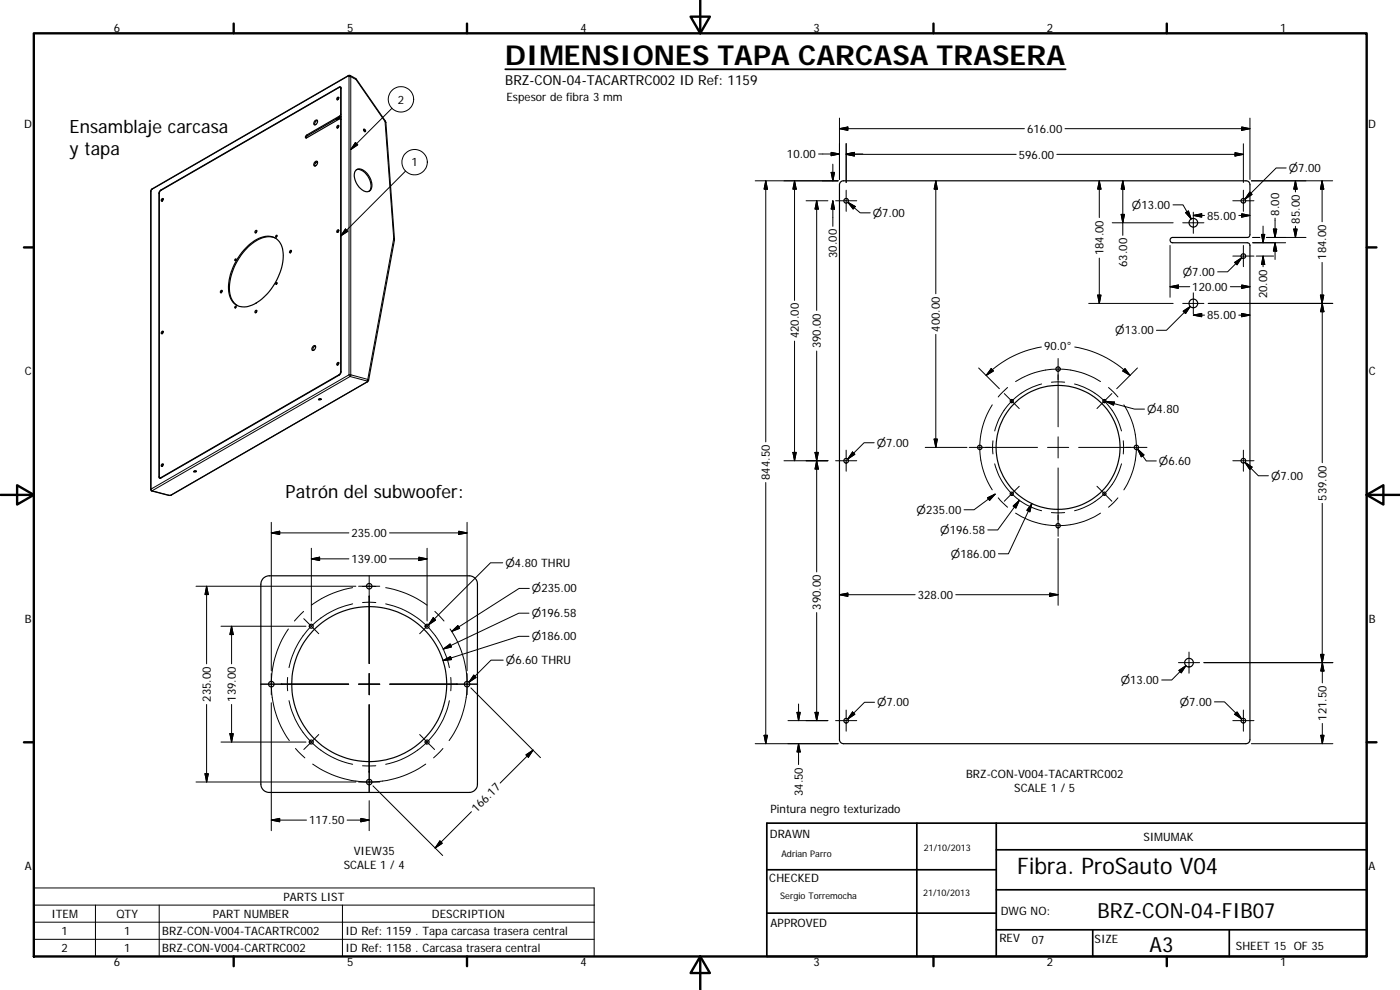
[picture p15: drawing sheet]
<svg xmlns="http://www.w3.org/2000/svg" width="420mm" height="297mm" viewBox="0 0 420 297" stroke-linecap="round" stroke-linejoin="round" font-family="sans-serif">
<defs><g id="words">
<text font-size="8.2" x="151.6" y="19.4">DIMENSIONES TAPA CARCASA TRASERA</text>
<text font-size="6.9" x="305.3" y="262.2">Fibra. ProSauto V04</text>
<g font-size="6.3">
<text x="329.4" y="275.4">BRZ-CON-04-FIB07</text>
<text x="345" y="285.6">A3</text>
</g>
<g font-size="5.5">
<text x="20.9" y="40">Ensamblaje carcasa</text>
<text x="20.9" y="46.6">y tapa</text>
<text x="85.7" y="149.4">Patrón del subwoofer:</text>
</g>
<text font-size="4.1" x="151.6" y="25.5">BRZ-CON-04-TACARTRC002 ID Ref: 1159</text>
<g font-size="3.5">
<text x="34.2" y="9.6">6</text>
<text x="104.2" y="9.6">5</text>
<text x="174.2" y="9.6">4</text>
<text x="244.2" y="9.6">3</text>
<text x="314.2" y="9.6">2</text>
<text x="384.2" y="9.6">1</text>
<text x="119.4" y="31.1">2</text>
<text x="152" y="30.2">Espesor de fibra 3 mm</text>
<text x="7.3" y="38.4">D</text>
<text x="308.2" y="39.9">616.00</text>
<text x="410.6" y="38.4">D</text>
<text x="236.2" y="47.5">10.00</text>
<text x="305.8" y="47.6">596.00</text>
<text x="123.5" y="49.9">1</text>
<text x="362.3" y="65.9">85.00</text>
<text x="383.9" y="64.7" transform="rotate(-90 383.9 64.7)">8.00</text>
<text x="390" y="67.1" transform="rotate(-90 390 67.1)">85.00</text>
<text x="251.2" y="77.4" transform="rotate(-90 251.2 77.4)">30.00</text>
<text x="331.2" y="76.6" transform="rotate(-90 331.2 76.6)">184.00</text>
<text x="398" y="78" transform="rotate(-90 398 78)">184.00</text>
<text x="338.2" y="80.1" transform="rotate(-90 338.2 80.1)">63.00</text>
<text x="357.8" y="87.3">120.00</text>
<text x="380.3" y="89.5" transform="rotate(-90 380.3 89.5)">20.00</text>
<text x="362.3" y="95.8">85.00</text>
<text x="239.7" y="101.5" transform="rotate(-90 239.7 101.5)">420.00</text>
<text x="282.1" y="99.5" transform="rotate(-90 282.1 99.5)">400.00</text>
<text x="246.3" y="104.5" transform="rotate(-90 246.3 104.5)">390.00</text>
<text x="313.3" y="105">90.0°</text>
<text x="7.4" y="112.6">C</text>
<text x="410.8" y="112.6">C</text>
<text x="231.1" y="144" transform="rotate(-90 231.1 144)">844.50</text>
<text x="398.1" y="150.2" transform="rotate(-90 398.1 150.2)">539.00</text>
<text x="105.5" y="161.1">235.00</text>
<text x="105.5" y="169">139.00</text>
<text x="275.4" y="179.7">328.00</text>
<text x="246.3" y="183" transform="rotate(-90 246.3 183)">390.00</text>
<text x="7.4" y="186.9">B</text>
<text x="410.8" y="186.9">B</text>
<text x="63.3" y="210.6" transform="rotate(-90 63.3 210.6)">235.00</text>
<text x="70.8" y="210.6" transform="rotate(-90 70.8 210.6)">139.00</text>
<text x="398.1" y="216.3" transform="rotate(-90 398.1 216.3)">121.50</text>
<text x="289.9" y="233.5">BRZ-CON-V004-TACARTRC002</text>
<text x="240.9" y="238.9" transform="rotate(-90 240.9 238.9)">34.50</text>
<text x="304.4" y="237.7">SCALE 1 / 5</text>
<text x="143" y="243.9" transform="rotate(-45 143 243.9)">166.17</text>
<text x="231.2" y="244">Pintura negro texturizado</text>
<text x="92.8" y="247.3">117.50</text>
<text x="231.1" y="251.4">DRAWN</text>
<text x="106.2" y="256.6">VIEW35</text>
<text x="343.2" y="252.3">SIMUMAK</text>
<text x="7.4" y="261.1">A</text>
<text x="103.2" y="260.8">SCALE 1 / 4</text>
<text x="410.8" y="261.1">A</text>
<text x="230.9" y="264.6">CHECKED</text>
<text x="15.4" y="275.4">ITEM</text>
<text x="34.9" y="275.4">QTY</text>
<text x="63.9" y="275.4">PART NUMBER</text>
<text x="85.1" y="270.3">PARTS LIST</text>
<text x="129.6" y="275.4">DESCRIPTION</text>
<text x="300.3" y="274.5">DWG NO:</text>
<text x="18.4" y="280.5">1</text>
<text x="37.3" y="280.5">1</text>
<text x="48.7" y="280.6">BRZ-CON-V004-TACARTRC002</text>
<text x="103.7" y="280.6">ID Ref: 1159 . Tapa carcasa trasera central</text>
<text x="231.3" y="278.2">APPROVED</text>
<text x="18.4" y="285.7">2</text>
<text x="37.3" y="285.7">1</text>
<text x="48.7" y="285.7">BRZ-CON-V004-CARTRC002</text>
<text x="103.7" y="285.7">ID Ref: 1158 . Carcasa trasera central</text>
<text x="299.9" y="282.6">REV</text>
<text x="309.7" y="283.3">07</text>
<text x="328.5" y="283">SIZE</text>
<text x="370.9" y="285.1">SHEET 15 OF 35</text>
<text x="34.2" y="289.9">6</text>
<text x="104.2" y="289.9">5</text>
<text x="174.2" y="289.9">4</text>
<text x="244.2" y="289.9">3</text>
<text x="314.2" y="289.9">2</text>
<text x="384.2" y="289.9">1</text>
</g>
<g font-size="3.3">
<text x="386.8" y="51.6">⌀7.00</text>
<text x="261.9" y="65.1">⌀7.00</text>
<text x="339.7" y="62.7">⌀13.00</text>
<text x="355" y="82.8">⌀7.00</text>
<text x="334.7" y="100.4">⌀13.00</text>
<text x="344.3" y="124">⌀4.80</text>
<text x="263.1" y="134.1">⌀7.00</text>
<text x="347.8" y="139.5">⌀6.60</text>
<text x="381.5" y="144">⌀7.00</text>
<text x="275.1" y="154.2">⌀235.00</text>
<text x="282.2" y="160.2">⌀196.58</text>
<text x="285.4" y="167.4">⌀186.00</text>
<text x="151.7" y="170.1">⌀4.80 THRU</text>
<text x="159.6" y="177.7">⌀235.00</text>
<text x="159.6" y="185.2">⌀196.58</text>
<text x="159.6" y="192.2">⌀186.00</text>
<text x="151.8" y="199.3">⌀6.60 THRU</text>
<text x="336.3" y="205.2">⌀13.00</text>
<text x="263.2" y="211.9">⌀7.00</text>
<text x="354.1" y="211.8">⌀7.00</text>
</g>
<g font-size="2.7">
<text x="234.5" y="257.1">Adrian Parro</text>
<text x="277.3" y="255.2">21/10/2013</text>
<text x="234.2" y="269.7">Sergio Torremocha</text>
<text x="277" y="268.7">21/10/2013</text>
</g>
</g></defs>
<g fill="none" stroke="#000" stroke-width=".36">
<path d="M94.5 36.2a.5 .5 0 0 1 .8-.1 .5 .5 0 0 1-.1 .8 .52 .52 0 0 1-.7 .6 .52 .52 0 0 1-.2-.9zM95.3 36.2a1.08 1.08 0 0 0-.8 1.3M101.3 37.7l.1-.1a.36 .36 0 0 1 .2 .5 .36 .36 0 0 1-.5 .1zM101.3 29.2h.1a.35 .35 0 0 1 .2 .5 .35 .35 0 0 1-.5 0zM101.7 37.8l-.4 .6M101.7 29.3l-.4 .6M102.1 35.6l.2 .1M102.3 26.2h-.2l.3 .2M102.4 26.4l-.2-.3h-.4l-53.6 30.9-.4 .6-.1 85.5 .2 .4 .3-.1M102.4 35.2l-1.1 .6-.3-.1M102.4 34.9l-1.4 .8M102.4 34.8l-10.1 5.9-.4 .7"/>
<path d="M102.4 26.4l-.2 85.7-.4 .4-53.6 30.9M109.1 38.9l.4 .6M109.1 38.8a.43 .43 0 0 1 .5 .2 .43 .43 0 0 1-.1 .5l-.4-.4zM45.4 56.9l59.4-34.3 2.1 1.2 8.9 12.9 2.6 35.3-7.9 42.3-59.5 34.4-5.5-1.4-.3-.4v-89.6zM48.1 57.3l53.6-31 .4-.1 .1 8.3-10.2 6.1a.42 .42 0 0 0-.4 .4 .42 .42 0 0 0 .4 .4l9.9-5.7h.3l-.1 76.4-.2 .3-53.8 31-.3-.3v-85.3zM48.5 59.7l.3-.1a.36 .36 0 0 1 .1 .5 .36 .36 0 0 1-.5 .1zM49 59.7l-.3 .6M94.5 48.6a.5 .5 0 0 1 .8-.1 .5 .5 0 0 1-.1 .8 .51 .51 0 0 1-.7 .5 .51 .51 0 0 1-.2-.8zM95.3 48.5l-.3 .1a1.02 1.02 0 0 0-.5 1.2M106.8 51.1a2.57 2.57 0 0 1 3.6 1.2 3.8 3.8 0 0 1 .5 5 2.96 2.96 0 0 1-3.6-1.8 3.9 3.9 0 0 1-.5-4.4zM107 50.9a3.6 3.6 0 0 1 3.8 2.7 3.3 3.3 0 0 1-.1 3.8M252.2 54.7l.9-.4h120.8l1 .4 .2 .7v15l-.4 .7-22.8 .1a.79 .79 0 0 0-.8 .8 .79 .79 0 0 0 .8 .8h22.4l.4 .1 .4 .5v148.5l-.2 .8-1 .4h-121l-.7-.4-.3-.8v-166.5z"/>
<path d="M70.9 77.9l-.2 .2M74.2 74a7.8 7.8 0 0 1 8.3-2.7 5.9 5.9 0 0 1 2.5 6 17.8 17.8 0 0 1-9.4 14.3 4.7 4.7 0 0 1-7-4.2 17.7 17.7 0 0 1 5.6-13.4zM76.6 69.3l.2-.2a.33 .33 0 0 1 .2 .5 .33 .33 0 0 1-.5 .1zM77.1 69.3l-.3 .5M82.7 71.5a7.1 7.1 0 0 0-7.6 2.1 17.5 17.5 0 0 0-6.1 14.5 5.2 5.2 0 0 0 2.1 3.5M82.8 70.7l.3-.1a.28 .28 0 0 1 0 .4 .28 .28 0 0 1-.4 0zM83.2 70.8l-.2 .2M87 75.3l.2-.2a.34 .34 0 0 1 .2 .5 .34 .34 0 0 1-.5 .1zM87.5 75.3l-.3 .5M101.3 69h.1a.35 .35 0 0 1 .2 .5 .35 .35 0 0 1-.5 0zM101.7 69.1l-.4 .6M48.6 99.4h.2a.36 .36 0 0 1 .1 .5 .36 .36 0 0 1-.5 .1z"/>
<path d="M49 99.5l-.3 .6M66.3 87.2l.2-.1a.32 .32 0 0 1 .1 .5 .32 .32 0 0 1-.5 .1zM66.7 87.3l-.3 .5M70.9 92.1l-.2 .2M77.1 93.3l-.3 .5M83.2 85l-.2 .2M93.9 103.9a.49 .49 0 0 1 .8-.1 .49 .49 0 0 1-.1 .8 .56 .56 0 0 1-.9 .5 .56 .56 0 0 1 .1-1zM94.7 103.8l-.7 .5-.1 .9M95.6 119.8a.43 .43 0 0 1 .8 0l-.7 .2zM96.1 119.6l-.2 .1M101.3 108.8h.1a.36 .36 0 0 1 .2 .5 .36 .36 0 0 1-.5 0zM101.7 108.9l-.4 .6"/>
<path d="M48.6 139.2h.2a.36 .36 0 0 1 .1 .5 .36 .36 0 0 1-.5 .1zM49 139.3l-.3 .6M48 143.3l.2 .1M48 143.3v.2M58.2 141.4a.42 .42 0 0 1 .4-.2 .42 .42 0 0 1 .3 .3l-.6 .1zM58.6 141.2l-.2 .1M79.2 173.4l1.6-.6h60a2.48 2.48 0 0 1 2.5 2.5v60a2.47 2.47 0 0 1-2.5 2.5h-60a2.51 2.51 0 0 1-2.5-2.5v-60l.2-1.1z"/>
<circle cx="70.7" cy="77.9" r=".26"/>
<circle cx="253.9" cy="60.2" r=".7"/>
<circle cx="358.1" cy="66.8" r="1.29"/>
<circle cx="373.2" cy="60.2" r=".7"/>
<circle cx="373.2" cy="76.8" r=".7"/>
<circle cx="70.7" cy="92.1" r=".27"/>
<circle cx="76.8" cy="93.4" r=".35"/>
<circle cx="83" cy="85" r=".26"/>
<circle cx="358.1" cy="91" r="1.28"/>
<circle cx="317.5" cy="110.7" r=".66"/>
<circle cx="253.9" cy="138.2" r=".7"/>
<circle cx="294" cy="134.2" r=".66"/>
<circle cx="303.6" cy="120.3" r=".49"/>
<circle cx="317.5" cy="134.2" r="18.6"/>
<circle cx="331.4" cy="120.3" r=".48"/>
<circle cx="341" cy="134.2" r=".66"/>
<circle cx="373.2" cy="138.2" r=".7"/>
<circle cx="303.6" cy="148.1" r=".48"/>
<circle cx="317.5" cy="157.7" r=".66"/>
<circle cx="331.4" cy="148.1" r=".47"/>
<circle cx="110.8" cy="175.9" r=".83"/>
<circle cx="93.4" cy="187.9" r=".6"/>
<circle cx="128.2" cy="187.9" r=".6"/>
<circle cx="356.8" cy="198.8" r="1.29"/>
<circle cx="81.4" cy="205.3" r=".82"/>
<circle cx="110.8" cy="205.3" r="23.2"/>
<circle cx="140.2" cy="205.3" r=".83"/>
<circle cx="253.9" cy="216.2" r=".7"/>
<circle cx="373.2" cy="216.2" r=".7"/>
<circle cx="93.4" cy="222.6" r=".61"/>
<circle cx="110.8" cy="234.6" r=".83"/>
<circle cx="128.2" cy="222.6" r=".61"/>
</g>
<g fill="none" stroke="#000" stroke-width=".3">
<path d="M101 35.7l.3 .1M101.8 26.1l.1 .1M101.9 34.8l.3 .2M102.2 34.2l.2 .1M102.2 35.9h.2M102.2 26.6h.2M104.4 22.8l-58.8 34M104.5 22.7l-.1 .1 .3 .2M104.7 23v89.5M105.1 22.6l.2 .4h-.6M105.3 23l1.5 .9 8.8 12.6 2.6 35-7.8 42.3-5.1-1.3-.1 .3a.25 .25 0 0 1-.4 0 .25 .25 0 0 1 0-.4l.5 .1zM106.7 23.5l.2 .3"/>
<path d="M115.7 36.3l.1 .4M117.6 32.5l-12.3 12.4M251.9 35.4v18.4M251.9 38.6l2.6-.5v1zM307.4 38.6h-55.5M319.6 38.6h55.5M372.6 38.1l2.5 .5-2.5 .5zM375.1 35.4v18.4M45.3 57.3v89.4M45.6 56.8l-.4 .6M45.7 56.7l-.1 .1M47.7 58h.1"/>
<path d="M48.2 57l.2 .1M92 40.6l.3 .1M95.3 48.6l-.7 .4M106.7 42.8l.7 .7-2.1 1.4zM121.7 51.3l-19.5 19.5M226.6 54.3h24.9M229.8 54.3v78.3M229.8 54.3l.5 2.4h-1zM238.5 54.3v35.8M238.5 54.3l.5 2.4h-1zM249.4 45.7l2.5 .5-2.5 .5zM249.4 51.7h1.1l-.6 2.6z"/>
<path d="M249.9 49.3v5M251.9 46.2h-6.2M253.9 46.3l2.5-.5v1zM253.9 46.2l2.5-.5v1zM253.9 46.3h51.1M253.9 46.2h5M253.9 43v11.8M253.9 57.1v6.3M280.8 54.3v33.8M280.8 54.3l.5 2.4h-1zM317.2 46.3h56M329.9 54.3v11"/>
<path d="M329.9 54.3l.5 2.4h-1zM337 54.3l.5 2.4h-1zM337 54.3v16.3M370.6 45.8l2.6 .5-2.6 .5zM373.2 43.1v11.7M373.2 57.1v6.3M375.1 57.6l.7 .7-2.2 1.4zM375.5 54.3h24.5M386 50.4h-3l-9.4 9.3M388.8 54.3v3.3M388.8 54.3l.5 2.4h-1zM396.8 54.3v12.2"/>
<path d="M396.8 54.3l.5 2.4h-1zM103.7 68.7l.7 .7-2.2 1.4zM118.4 71.8l-.2-.3 .2 .5M241.9 60.2h6.6M245.1 60.2v32.9M245.1 60.2l.5 2.5h-1zM249.9 60.2v7.7M249.9 60.2l.6 2.5h-1.1zM250.8 60.2h6.3M254.5 60.7l3.7 3.2h3M254.5 60.7l2.2 1.3-.7 .7zM329.9 77.4v13.6"/>
<path d="M333.8 66.8h18.3M336.5 64.3h1l-.5 2.5zM351.1 73.6v15.6M352 61.5h3l2.5 4.2M355 66.8h6.3M355.8 63.8l.9-.5 .8 2.4zM358.1 64.6l2.5-.5v1.1zM358.1 63.7v6.3M361.5 64.6h-3.4M370 76.8h6.3M370 60.2h6.3M370.5 78.7l2.1-1.4-1.3 2.1z"/>
<path d="M371.8 64.6h3.3M372.6 64.1l2.5 .5-2.5 .6zM372.6 77.3l-4.2 4.3h-3M373.2 73.7v6.3M376 72.8h9.8M376 71.2h2.1M377 76.8h5.2M378.6 70.3h1l-.5 2.5zM379.1 76.8v3.2M379.1 76.8l.5 2.6h-1zM379.1 67.8v5M380.1 71.2h11.9"/>
<path d="M382.2 68.7h1l-.5 2.5zM382.7 72.8v5.1M382.7 72.8l.5 2.5h-1zM382.7 65.4v5.8M388.3 68.7h1l-.5 2.5zM388.8 67.9v3.3M396.8 78.7v12.3M326.7 91h25.4M329.4 88.5h1l-.5 2.5zM351.1 86l2.5-.5v1zM351.1 86h5.9M355 91h6.3"/>
<path d="M355.1 93.4l2.1-1.5-1.4 2.2zM357.2 91.9l-7.1 7.2h-3M358.1 94.6l2.5-.6v1zM358.1 94.6h3.4M358.1 87.9v6.3M362.6 91h37.4M369.2 86h5.9M371.8 94.6h3.3M372.6 85.5l2.5 .5-2.5 .5zM372.6 94l2.5 .6-2.5 .4zM396.3 88.5h1l-.5 2.5zM396.8 91v47.8"/>
<path d="M396.8 91l.5 2.5h-1zM101.7 112.5h.1M102.2 111.5l.2 .1M104.7 112.5l-59.4 34.2M110.2 114.3l-5.1-1.3-59.5 34.3-.3-.6M110.2 114.6h.1M110.2 114.6l-58.9 33.9M110.6 114.2l-.2-.4-.2 .8M238.5 102.3v35.9M245.1 105.3v66.3M280.8 100.3v33.9M293.7 110.4l6.2 6.2"/>
<path d="M297.5 110.6l.6 .7-2.1 1.3zM301.4 118.1l4.5 4.5M302.4 116.3l-2.8 2.8M304.8 114.5a23.5 23.5 0 0 1 25.5 0M312.5 104.1a30.4 30.4 0 0 0-16.5 8.5M312.6 115.2a19.6 19.6 0 0 0-14.1 14.1M315.5 114.7h4M317.6 107.6v20.5M322.5 115.2a19.7 19.7 0 0 1 8.9 5.1M322.5 104.1a30.6 30.6 0 0 1 16.6 8.5M332.7 116.3l2.8 2.8M333.7 118.1l-2.3 2.2"/>
<path d="M337.6 110.6l1.5 2-2.1-1.3zM341.4 110.4l-6.3 6.2M235.3 138.2h13.2M238 135.7h1l-.5 2.5zM244.6 135.7h1l-.5 2.5zM245.1 138.2l.5 2.5h-1zM250.8 138.2h6.3M253.9 135.1v6.3M255.9 135.6l.6 .7-2.1 1.4zM262.3 132.8h-3l-4.9 4.9M277.7 134.2h12.5M280.3 131.7h1l-.5 2.5z"/>
<path d="M290.9 134.2h20.5M297.8 121.5a23.7 23.7 0 0 0 0 25.5M298 132.2v4M298.5 139.2a19.4 19.4 0 0 0 5.1 8.9M314.4 134.2h6.3M317.6 131.1v6.3M323.7 134.2h20.5M331.4 120.3a19.3 19.3 0 0 1 5.2 9M331.4 120.3l-2.2 2.3M331.9 120.5l2.5 .1-.2 1zM331.9 120.5l8.6 2.2h3M336.6 139.2a19.2 19.2 0 0 1-5.2 8.9"/>
<path d="M337.1 132.2v4M337.3 121.5a23.5 23.5 0 0 1 0 25.5M341.4 134.8l2.6 3.5h3M341.4 134.8l1.9 1.7-.8 .6zM370 138.2h6.3M373.2 135.1v6.3M373.6 138.7l2.2 1.4-.7 .8zM373.6 138.7l4 4h3.1M45.3 146.7l-.1 .2M45.5 147.3l5.3 1.3M47.7 143.1l.2 .1M48.4 143.3h.1"/>
<path d="M51.4 148.5l-.8 .1M81.4 159.9l2.5-.5v1zM81.4 159.9h23.3M81.4 156.7v44.6M116.9 159.9h23.3M137.7 159.4l2.5 .5-2.5 .5zM140.2 156.7v44.6M229.8 144.8v78.3M296.4 149.4l2.3-1.1-1.7 1.8zM298.7 148.3l-6.4 4.7h-3M299.6 149.4l2.8 2.8M303.6 148.1a19.1 19.1 0 0 0 9 5.1"/>
<path d="M303.6 148.1l-2.2 2.3M304.1 151.8l1.8-1.7-1 2.3zM304.8 154a23.4 23.4 0 0 0 25.5 0M305.9 145.9l-2.3 2.2M305.9 150.1l-6.5 8.9h-3M309.7 151.1l-7.1 15.1h-3M309.7 151.1l-.6 2.5-.9-.5zM315.5 153.8h4M317.6 140.4v20.5M329.2 145.9l2.2 2.2M331.4 148.1a19.1 19.1 0 0 1-8.9 5.1M331.4 148.1l2.3 2.3"/>
<path d="M335.5 149.4l-2.8 2.8M396.8 151v53.9M58.8 175.9h48M62 175.9l.5 2.5h-1zM62 175.9v23.3M93.4 167.7l2.5-.5v1zM93.4 167.7h11.3M93.4 164.5v21.8M105.8 176.3a29.7 29.7 0 0 0-12.4 5.3M107.6 175.9h6.4M108.8 176h4M110.8 172.7v26.4"/>
<path d="M115.7 176.3a29.3 29.3 0 0 1 12.5 5.3M116.9 167.7h11.3M125.7 167.2l2.5 .5-2.5 .5zM128.2 164.5v21.8M150.9 168.9h-3.7l-18.6 18.6M158.8 176.6h-3l-20.2 12.8M251.9 178.4l2.6-.5v1zM251.9 178.4h22.7M286.8 178.4h30.8M315 177.9l2.6 .5-2.6 .5zM317.6 161.6v20M66.3 187.9h25.5"/>
<path d="M69.5 187.9v11.3M69.5 187.9l.5 2.5h-1zM86.5 188.7a29.2 29.2 0 0 0 .3 33.5M91.1 183.5l-2.7 2.8M91.2 185.6l2.2 2.3M93.4 187.9a24.2 24.2 0 0 0-6.7 12.4M93.4 187.9l2.3 2.2M105.8 181.2a24.9 24.9 0 0 0-12.4 6.7M108.8 180.8h4M115.7 181.2a24.6 24.6 0 0 1 19.2 19.1M130 185.3l.7 .8-2.1 1.4zM130.4 185.6l-4.4 4.5"/>
<path d="M130.5 183.5l2.8 2.8M133 198.2l2.2-1.2 .3 .9zM133 194.8l2.1-1.6 .4 .9zM135.1 188.7a29.3 29.3 0 0 1-.3 33.5M135.6 189.4l1.8-1.7 .5 .8zM151 198.1h-3.6l-6.7 6.6M158.8 190.9h-3.1l-22.7 7.3M158.8 184h-3.1l-22.7 10.8M245.1 183.8v32.4M353.7 198.8h6.3M355.9 199.7l-4.2 4.3h-3.1M356.8 195.6v6.4"/>
<path d="M361.3 198.8h38.7M396.3 196.3h1l-.5 2.5zM396.8 198.8l.6 2.5h-1zM62 211.4v23.2M69.5 211.4v11.3M78.2 205.3h26.4M81.4 210.9v38.3M81.4 202.1v6.3M86.3 203.3v4M86.7 210.2a24.9 24.9 0 0 0 6.7 12.5M107.6 205.3h6.4M110.8 202.1v6.3"/>
<path d="M110.8 211.5v26.3M117 205.3h26.4M134.9 210.2a24.6 24.6 0 0 1-6.7 12.5M135.3 203.3v4M140.2 202.1v6.3M141.3 206.4l20.9 20.9M142.2 202.6l.7 .7-2.2 1.4zM236.5 216.2h12M239.2 213.7h1l-.5 2.5zM239.7 211.2v5M244.6 213.7h1l-.5 2.5zM250.8 216.2h6.3"/>
<path d="M253.9 213v6.4M255.9 213.6l.6 .7-2.1 1.4zM262.5 210.7h-3.1l-5 5M353.8 201.2l2.1-1.5-1.4 2.2zM364.5 210.6h3l5.1 5.1M370 216.2h6.3M370.5 214.3l.8-.7 1.3 2.1zM373.2 213v6.4M396.8 217.1v6M58.8 234.6h48M61.5 232.2h1l-.5 2.4zM66.3 222.7h25.5"/>
<path d="M69 220.1h1l-.5 2.6zM88.7 224.6l2.8 2.8M93.4 222.7a24.4 24.4 0 0 0 12.4 6.6M93.4 222.7l-2.2 2.2M93.8 229.3a29.5 29.5 0 0 0 34 0M95.7 220.4l-2.3 2.3M107.6 234.6h6.4M108.8 229.8h4M111.9 235.8l21 20.9M126 220.4l2.2 2.3M128.2 222.7a24.8 24.8 0 0 1-12.5 6.6M128.2 222.7l2.2 2.2"/>
<path d="M132.9 224.6l-2.8 2.8M157.8 226.5l2.2-1.4-1.4 2.1zM160 225.1l-9.9 9.8M226.6 223.1h24.9M229.3 220.6h1l-.5 2.5zM239.7 223.1v6.3M239.7 223.1l.5 2.5h-1zM375.5 223.1h24.5M396.4 220.6h1l-.6 2.5zM81.4 246.1l2.5-.5v1zM81.4 246.1h10.6M104.2 246.1h6.6"/>
<path d="M108.3 245.6l2.5 .5-2.5 .5zM110.8 240.2v9M132 252.3l.7 .7-2.1 1.4zM141.5 243.5l-10.9 10.9M10.1 266.4h168.2v20.6h-168.2zM10.1 271.6h168.2M10.1 276.7h168.2M28.6 271.6v15.4M47.8 271.6v15.4M102.8 271.6v15.4M10.1 281.8h168.2"/>
<circle cx="120.3" cy="29.8" r="3.8"/>
<circle cx="124.4" cy="48.6" r="3.8"/>
</g>
<g fill="none" stroke="#000" stroke-width=".71">
<path d="M10.1 10h400.1v277h-400.1zM70.1 7.1v2.9M140.2 7.1v2.9M207.3 5h5.8l-2.9 5zM210.2 0v10M280.2 7.1v2.9M350.2 7.1v2.9M7.2 74.2h2.9M410.2 74.2h2.9M.2 148.5h9.9M5.1 145.6l5 2.9-5 2.9zM410.2 148.5l5-2.9v5.8z"/>
<path d="M410.2 148.5h9.9M7.2 222.7h2.9M410.2 222.7h2.9M70.1 287v2.9M140.2 287v2.9M210.2 287l2.9 5h-5.8zM210.2 287v10M280.2 287v2.9M350.2 287v2.9"/>
</g>
<path d="M230.1 247h180.1v40h-180.1zM275.2 247v40M299 255h111.2M299 247v40M230.1 274h68.9M230.1 261h68.9M299 279h111.2M299 267h111.2M327.9 279v8M368.9 279v8" fill="none" stroke="#000" stroke-width=".51"/>
<path d="M151.6 20.8h168.2" fill="none" stroke="#000" stroke-width=".53"/>
<g fill="#000" stroke="#000" stroke-width=".3">
<path d="M251.9 38.6l2.6-.5v1zM372.6 38.1l2.5 .5-2.5 .5zM106.7 42.8l.7 .7-2.1 1.4zM229.8 54.3l.5 2.4h-1zM238.5 54.3l.5 2.4h-1zM249.4 45.7l2.5 .5-2.5 .5zM249.4 51.7h1.1l-.6 2.6zM253.9 46.3l2.5-.5v1zM253.9 46.2l2.5-.5v1zM280.8 54.3l.5 2.4h-1zM329.9 54.3l.5 2.4h-1zM337 54.3l.5 2.4h-1z"/>
<path d="M370.6 45.8l2.6 .5-2.6 .5zM375.1 57.6l.7 .7-2.2 1.4zM388.8 54.3l.5 2.4h-1zM396.8 54.3l.5 2.4h-1zM103.7 68.7l.7 .7-2.2 1.4zM245.1 60.2l.5 2.5h-1zM249.9 60.2l.6 2.5h-1.1zM254.5 60.7l2.2 1.3-.7 .7zM336.5 64.3h1l-.5 2.5zM355.8 63.8l.9-.5 .8 2.4zM358.1 64.6l2.5-.5v1.1zM370.5 78.7l2.1-1.4-1.3 2.1z"/>
<path d="M372.6 64.1l2.5 .5-2.5 .6zM378.6 70.3h1l-.5 2.5zM379.1 76.8l.5 2.6h-1zM382.2 68.7h1l-.5 2.5zM382.7 72.8l.5 2.5h-1zM388.3 68.7h1l-.5 2.5zM329.4 88.5h1l-.5 2.5zM351.1 86l2.5-.5v1zM355.1 93.4l2.1-1.5-1.4 2.2zM358.1 94.6l2.5-.6v1zM372.6 85.5l2.5 .5-2.5 .5zM372.6 94l2.5 .6-2.5 .4z"/>
<path d="M396.3 88.5h1l-.5 2.5zM396.8 91l.5 2.5h-1zM297.5 110.6l.6 .7-2.1 1.3zM337.6 110.6l1.5 2-2.1-1.3zM238 135.7h1l-.5 2.5zM244.6 135.7h1l-.5 2.5zM255.9 135.6l.6 .7-2.1 1.4zM280.3 131.7h1l-.5 2.5zM331.9 120.5l2.5 .1-.2 1zM341.4 134.8l1.9 1.7-.8 .6zM81.4 159.9l2.5-.5v1zM245.1 138.2l.5 2.5h-1z"/>
<path d="M296.4 149.4l2.3-1.1-1.7 1.8zM304.1 151.8l1.8-1.7-1 2.3zM309.7 151.1l-.6 2.5-.9-.5zM373.6 138.7l2.2 1.4-.7 .8zM62 175.9l.5 2.5h-1zM93.4 167.7l2.5-.5v1zM125.7 167.2l2.5 .5-2.5 .5zM137.7 159.4l2.5 .5-2.5 .5zM251.9 178.4l2.6-.5v1zM315 177.9l2.6 .5-2.6 .5zM69.5 187.9l.5 2.5h-1zM130 185.3l.7 .8-2.1 1.4z"/>
<path d="M133 194.8l2.1-1.6 .4 .9zM133 198.2l2.2-1.2 .3 .9zM135.6 189.4l1.8-1.7 .5 .8zM396.3 196.3h1l-.5 2.5zM142.2 202.6l.7 .7-2.2 1.4zM239.2 213.7h1l-.5 2.5zM244.6 213.7h1l-.5 2.5zM255.9 213.6l.6 .7-2.1 1.4zM353.8 201.2l2.1-1.5-1.4 2.2zM370.5 214.3l.8-.7 1.3 2.1zM396.8 198.8l.6 2.5h-1zM61.5 232.2h1l-.5 2.4z"/>
<path d="M69 220.1h1l-.5 2.6zM157.8 226.5l2.2-1.4-1.4 2.1zM229.3 220.6h1l-.5 2.5zM239.7 223.1l.5 2.5h-1zM396.4 220.6h1l-.6 2.5zM81.4 246.1l2.5-.5v1zM108.3 245.6l2.5 .5-2.5 .5zM132 252.3l.7 .7-2.1 1.4z"/>
</g>
<use href="#words"/>
</svg>
